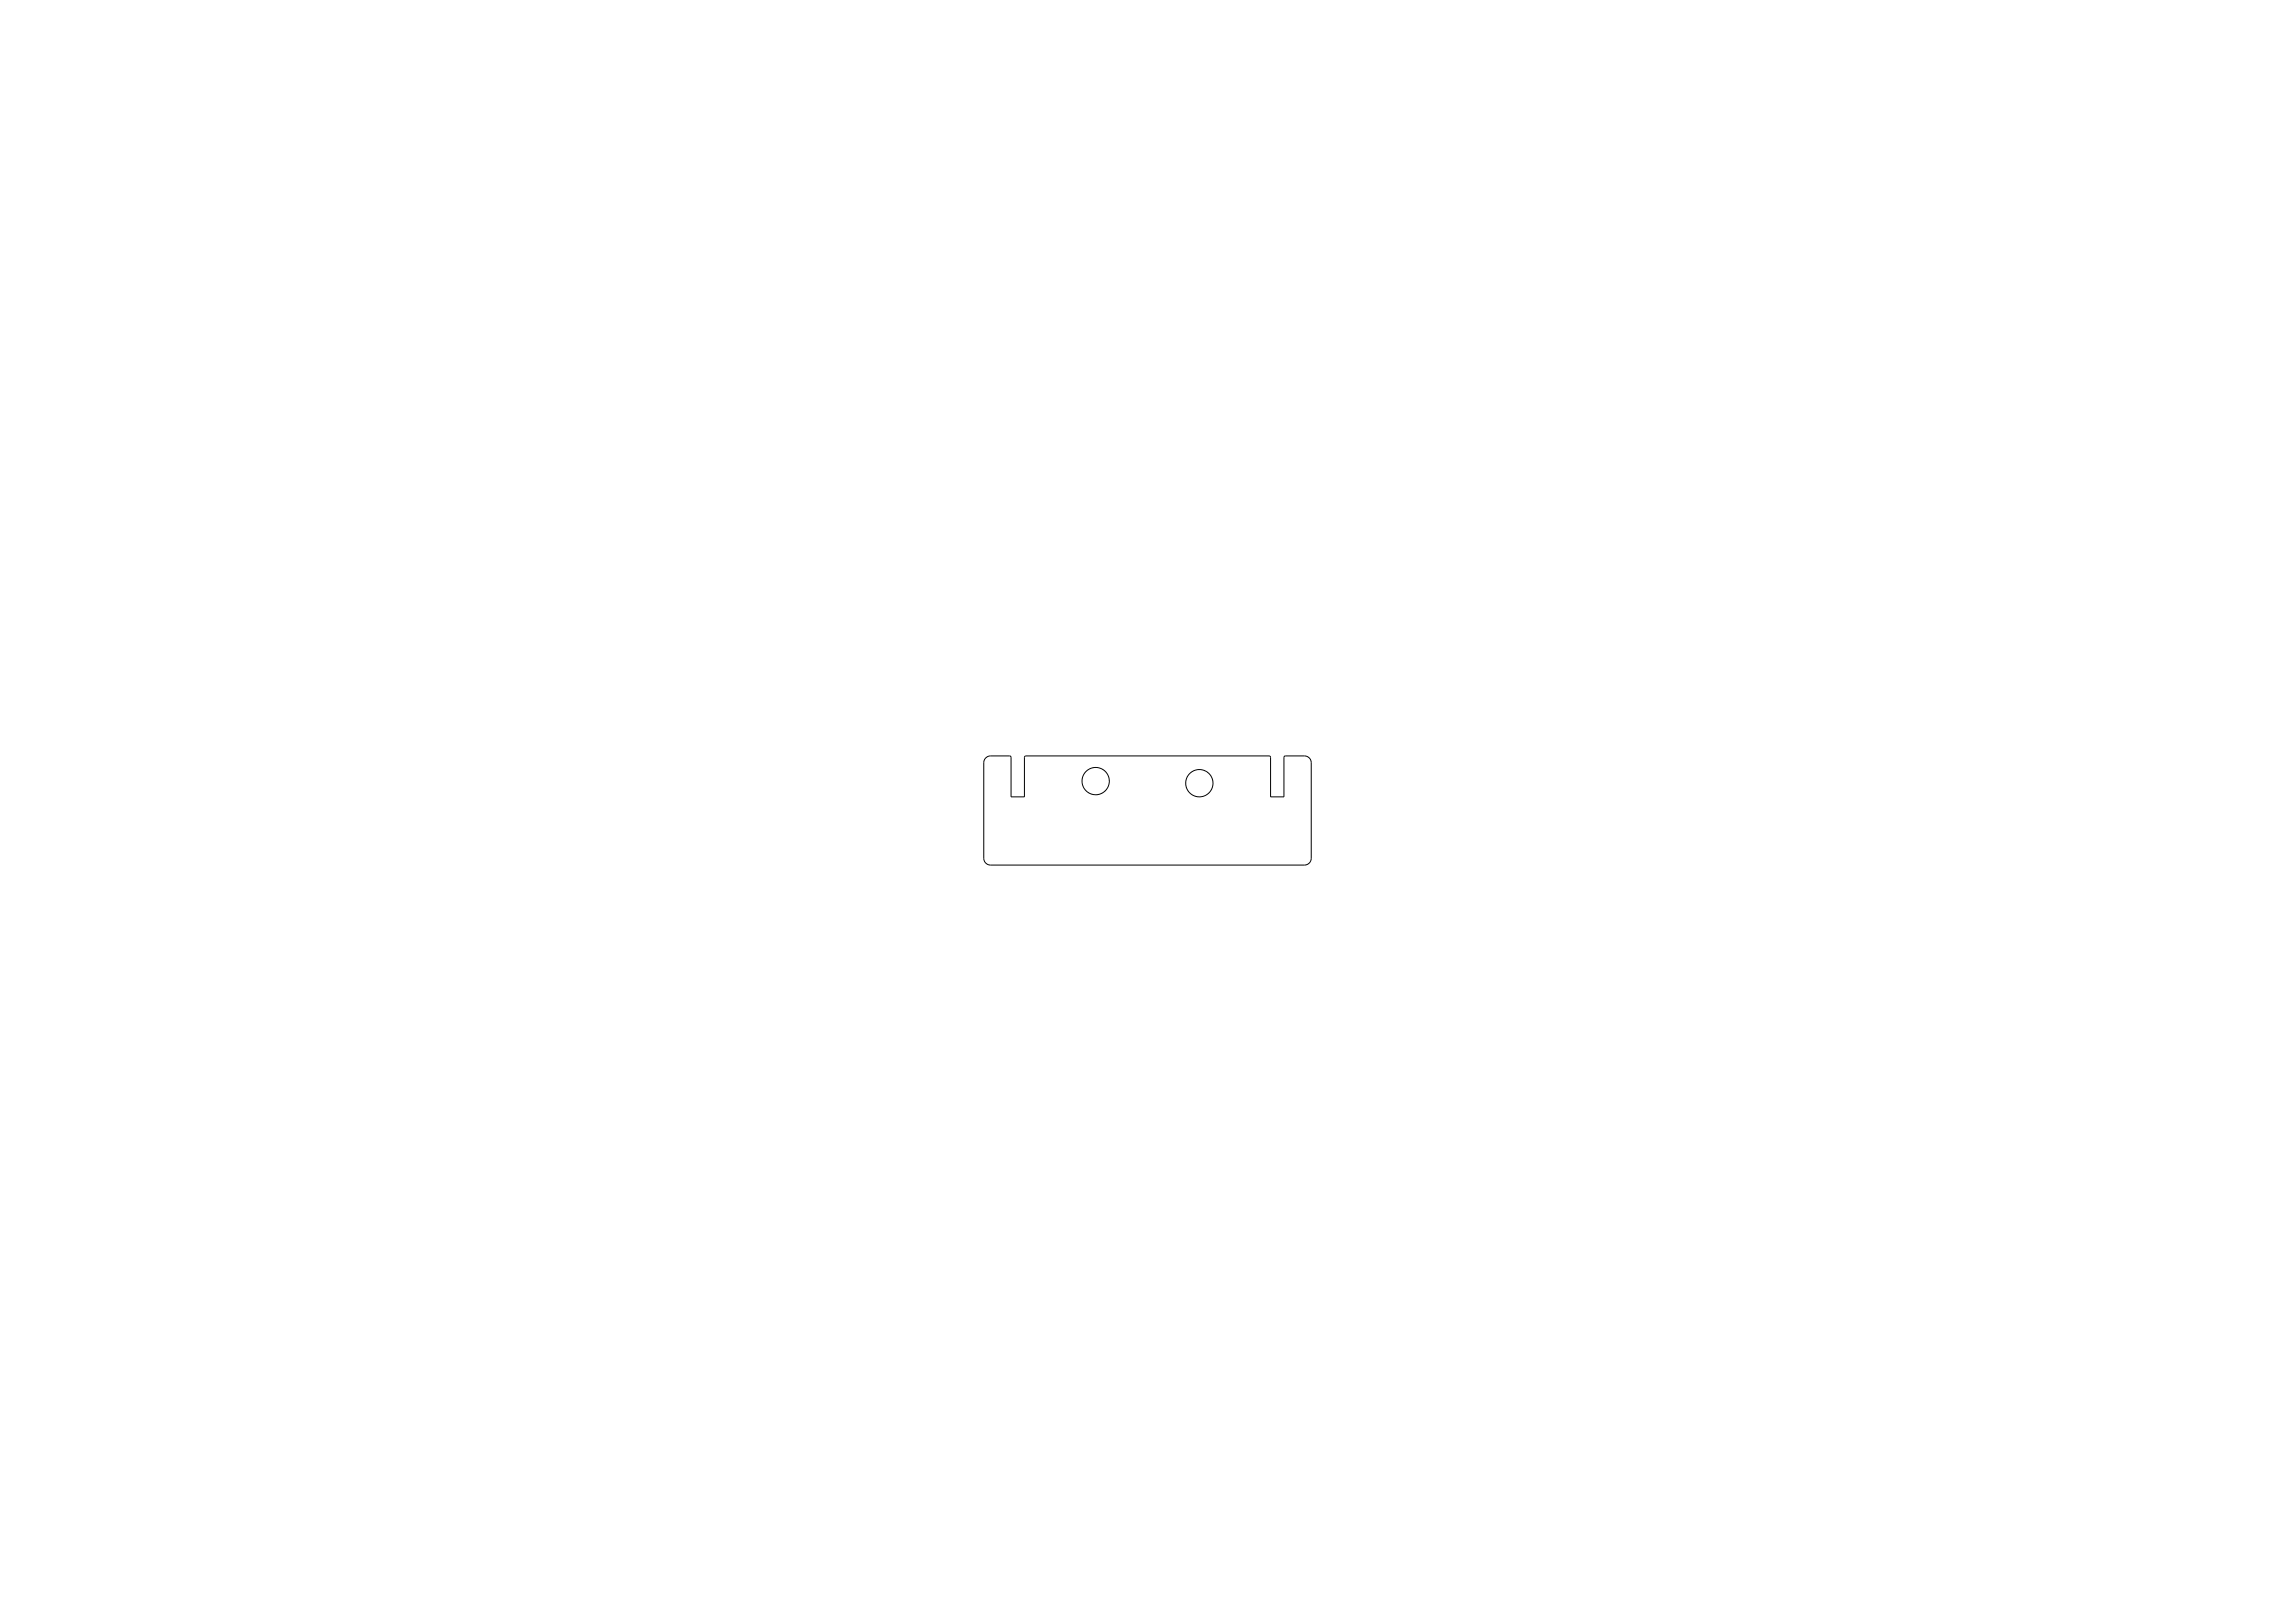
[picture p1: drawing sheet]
<svg xmlns="http://www.w3.org/2000/svg" width="841mm" height="594mm" viewBox="0 0 841 594" stroke-linecap="round" stroke-linejoin="round" font-family="sans-serif">
<g fill="none" stroke="#000" stroke-width=".37">
<path d="M361.2 277.8l1.6-.8 7.5 .1 .2 .4v14.5h4.9v-14.6l.5-.4h89.3l.4 .5v14.5h4.9l.1-14.8 .4-.2h7a2.5 2.5 0 0 1 2.5 2.5v35a2.5 2.5 0 0 1-2.5 2.5h-115a2.5 2.5 0 0 1-2.5-2.5v-35l.2-.9z"/>
<circle cx="401.5" cy="286.2" r="5"/>
<circle cx="439.5" cy="287" r="5"/>
</g>
</svg>
